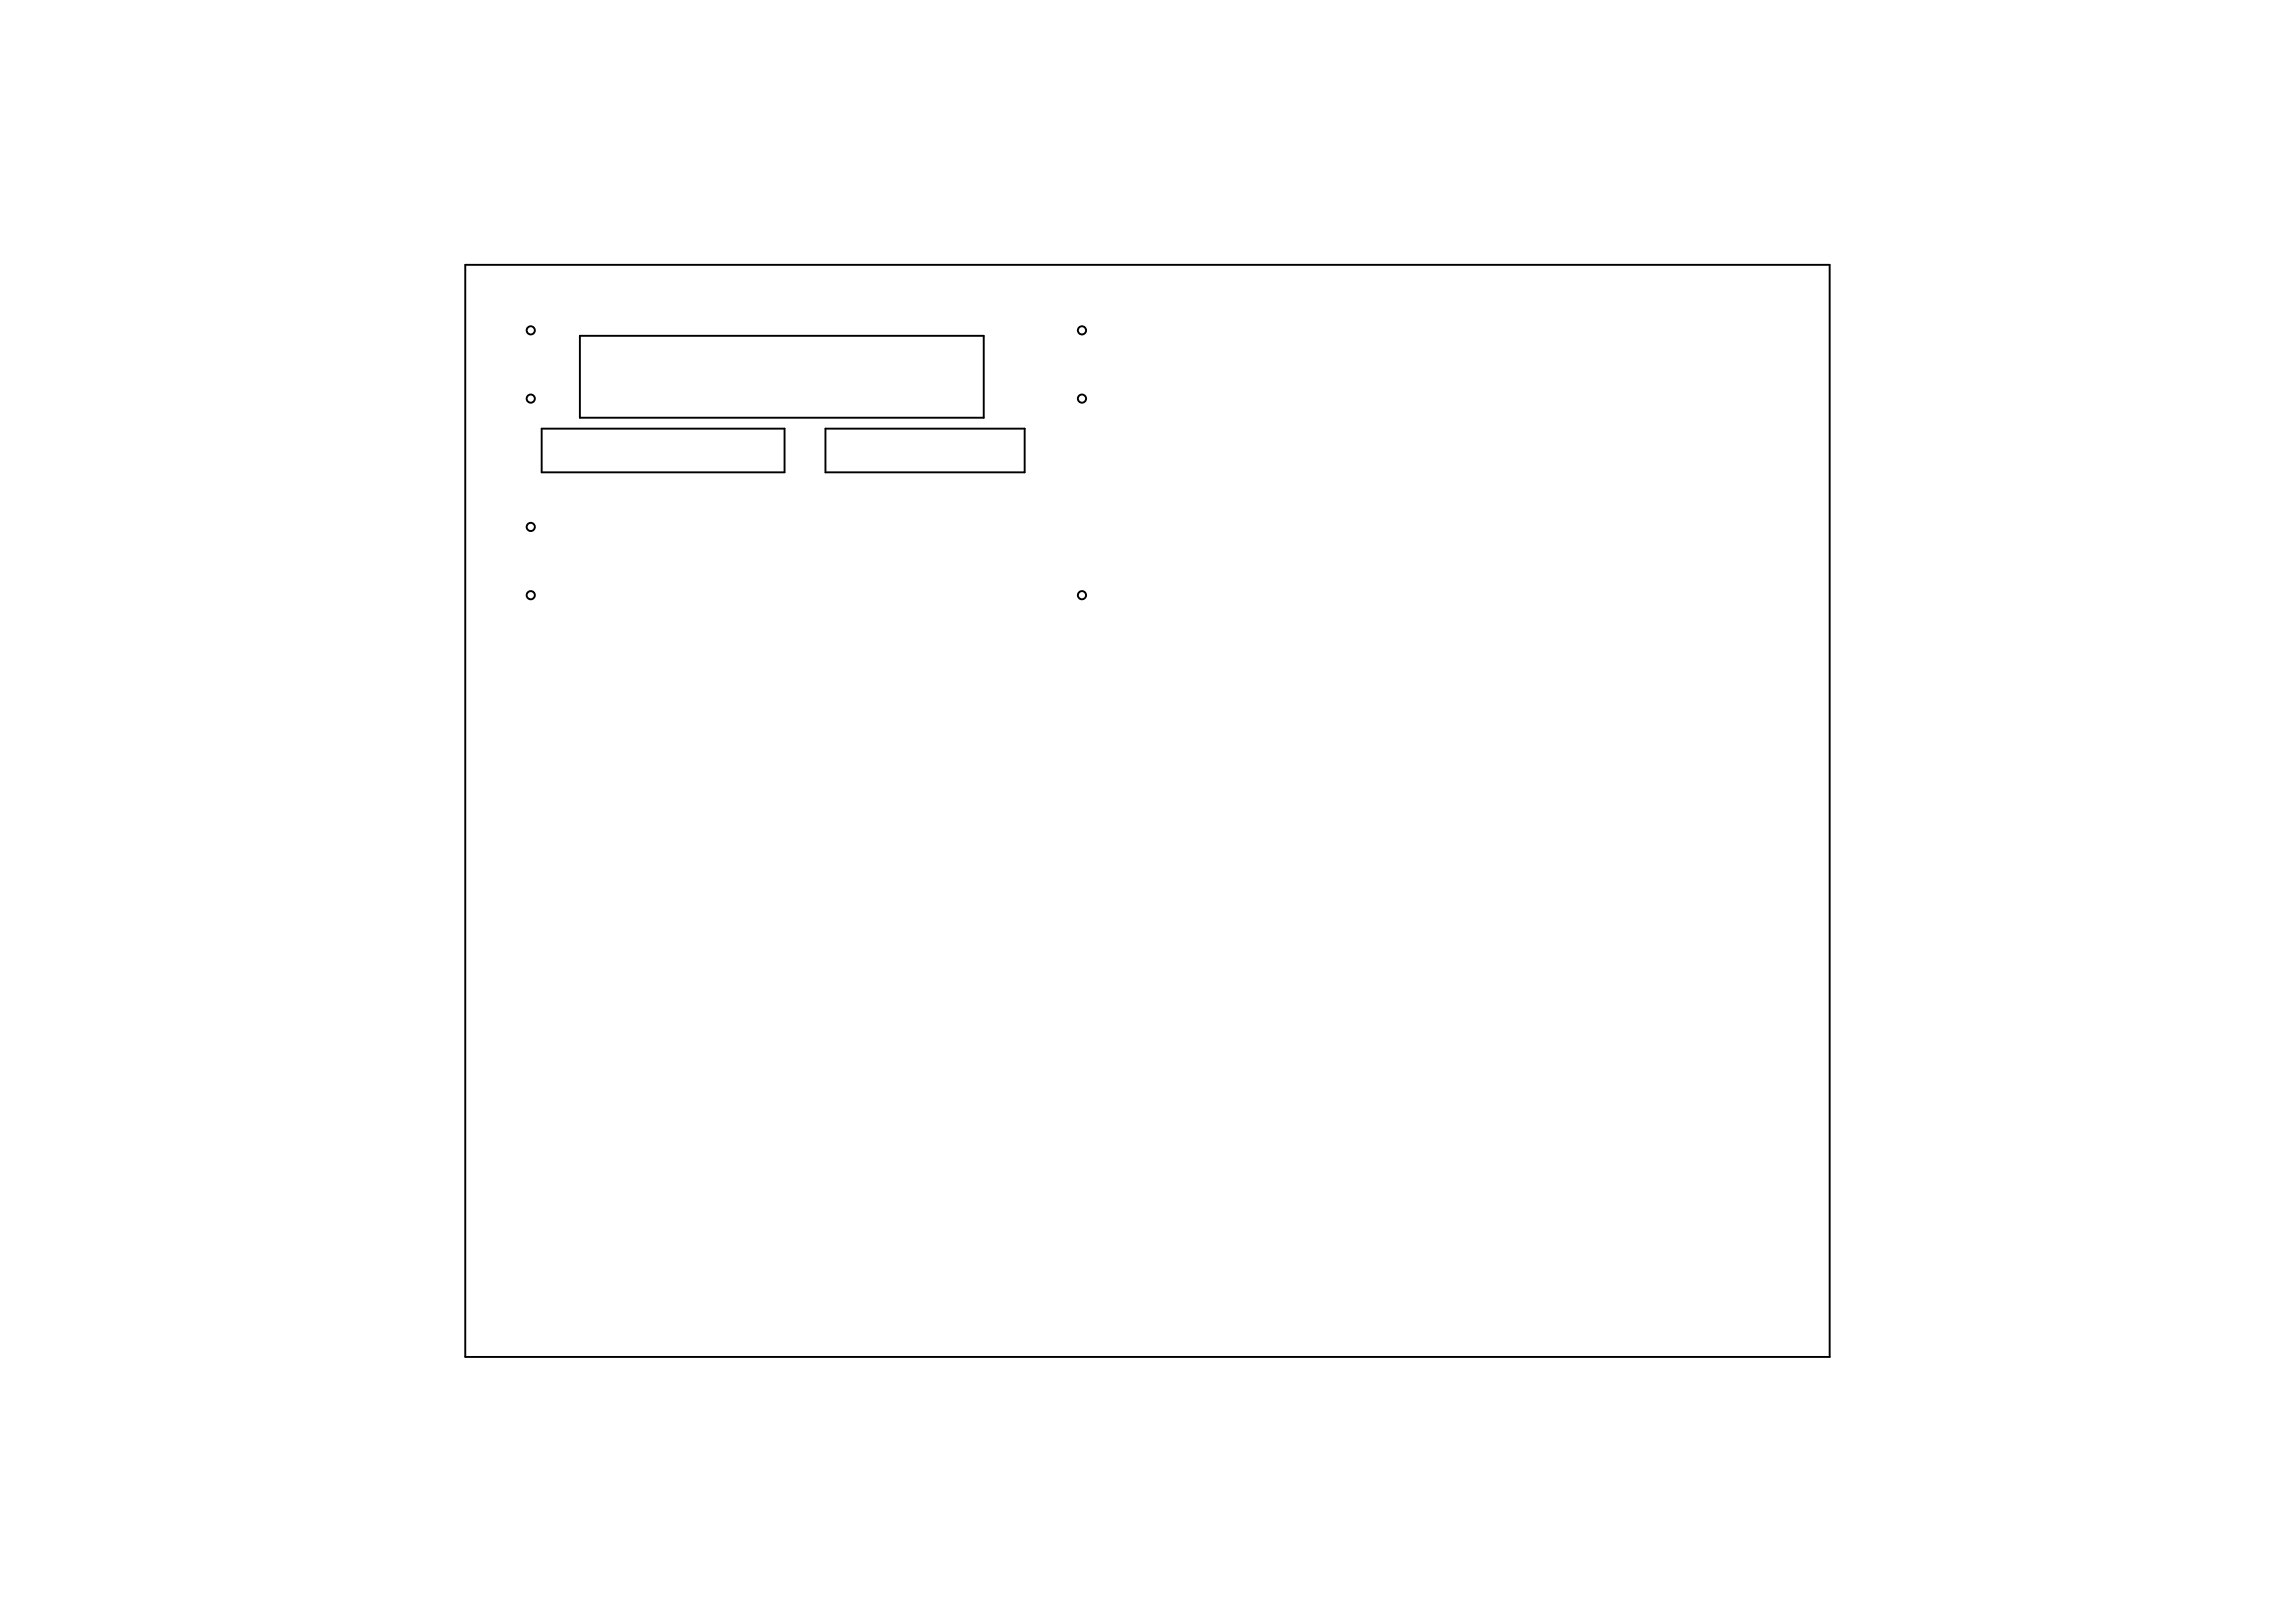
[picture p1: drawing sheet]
<svg xmlns="http://www.w3.org/2000/svg" width="841mm" height="594mm" viewBox="0 0 841 594" stroke-linecap="round" stroke-linejoin="round" font-family="sans-serif">
<g fill="none" stroke="#000" stroke-width=".7">
<path d="M170.5 97h500v400h-500zM212.5 123h148v30h-148zM198.5 157h89v16h-89zM302.5 157h73v16h-73z"/>
<circle cx="194.5" cy="121" r="1.5"/>
<circle cx="396.5" cy="121" r="1.5"/>
<circle cx="194.5" cy="146" r="1.5"/>
<circle cx="396.5" cy="146" r="1.5"/>
<circle cx="194.5" cy="193" r="1.5"/>
<circle cx="194.5" cy="218" r="1.5"/>
<circle cx="396.5" cy="218" r="1.5"/>
</g>
</svg>
